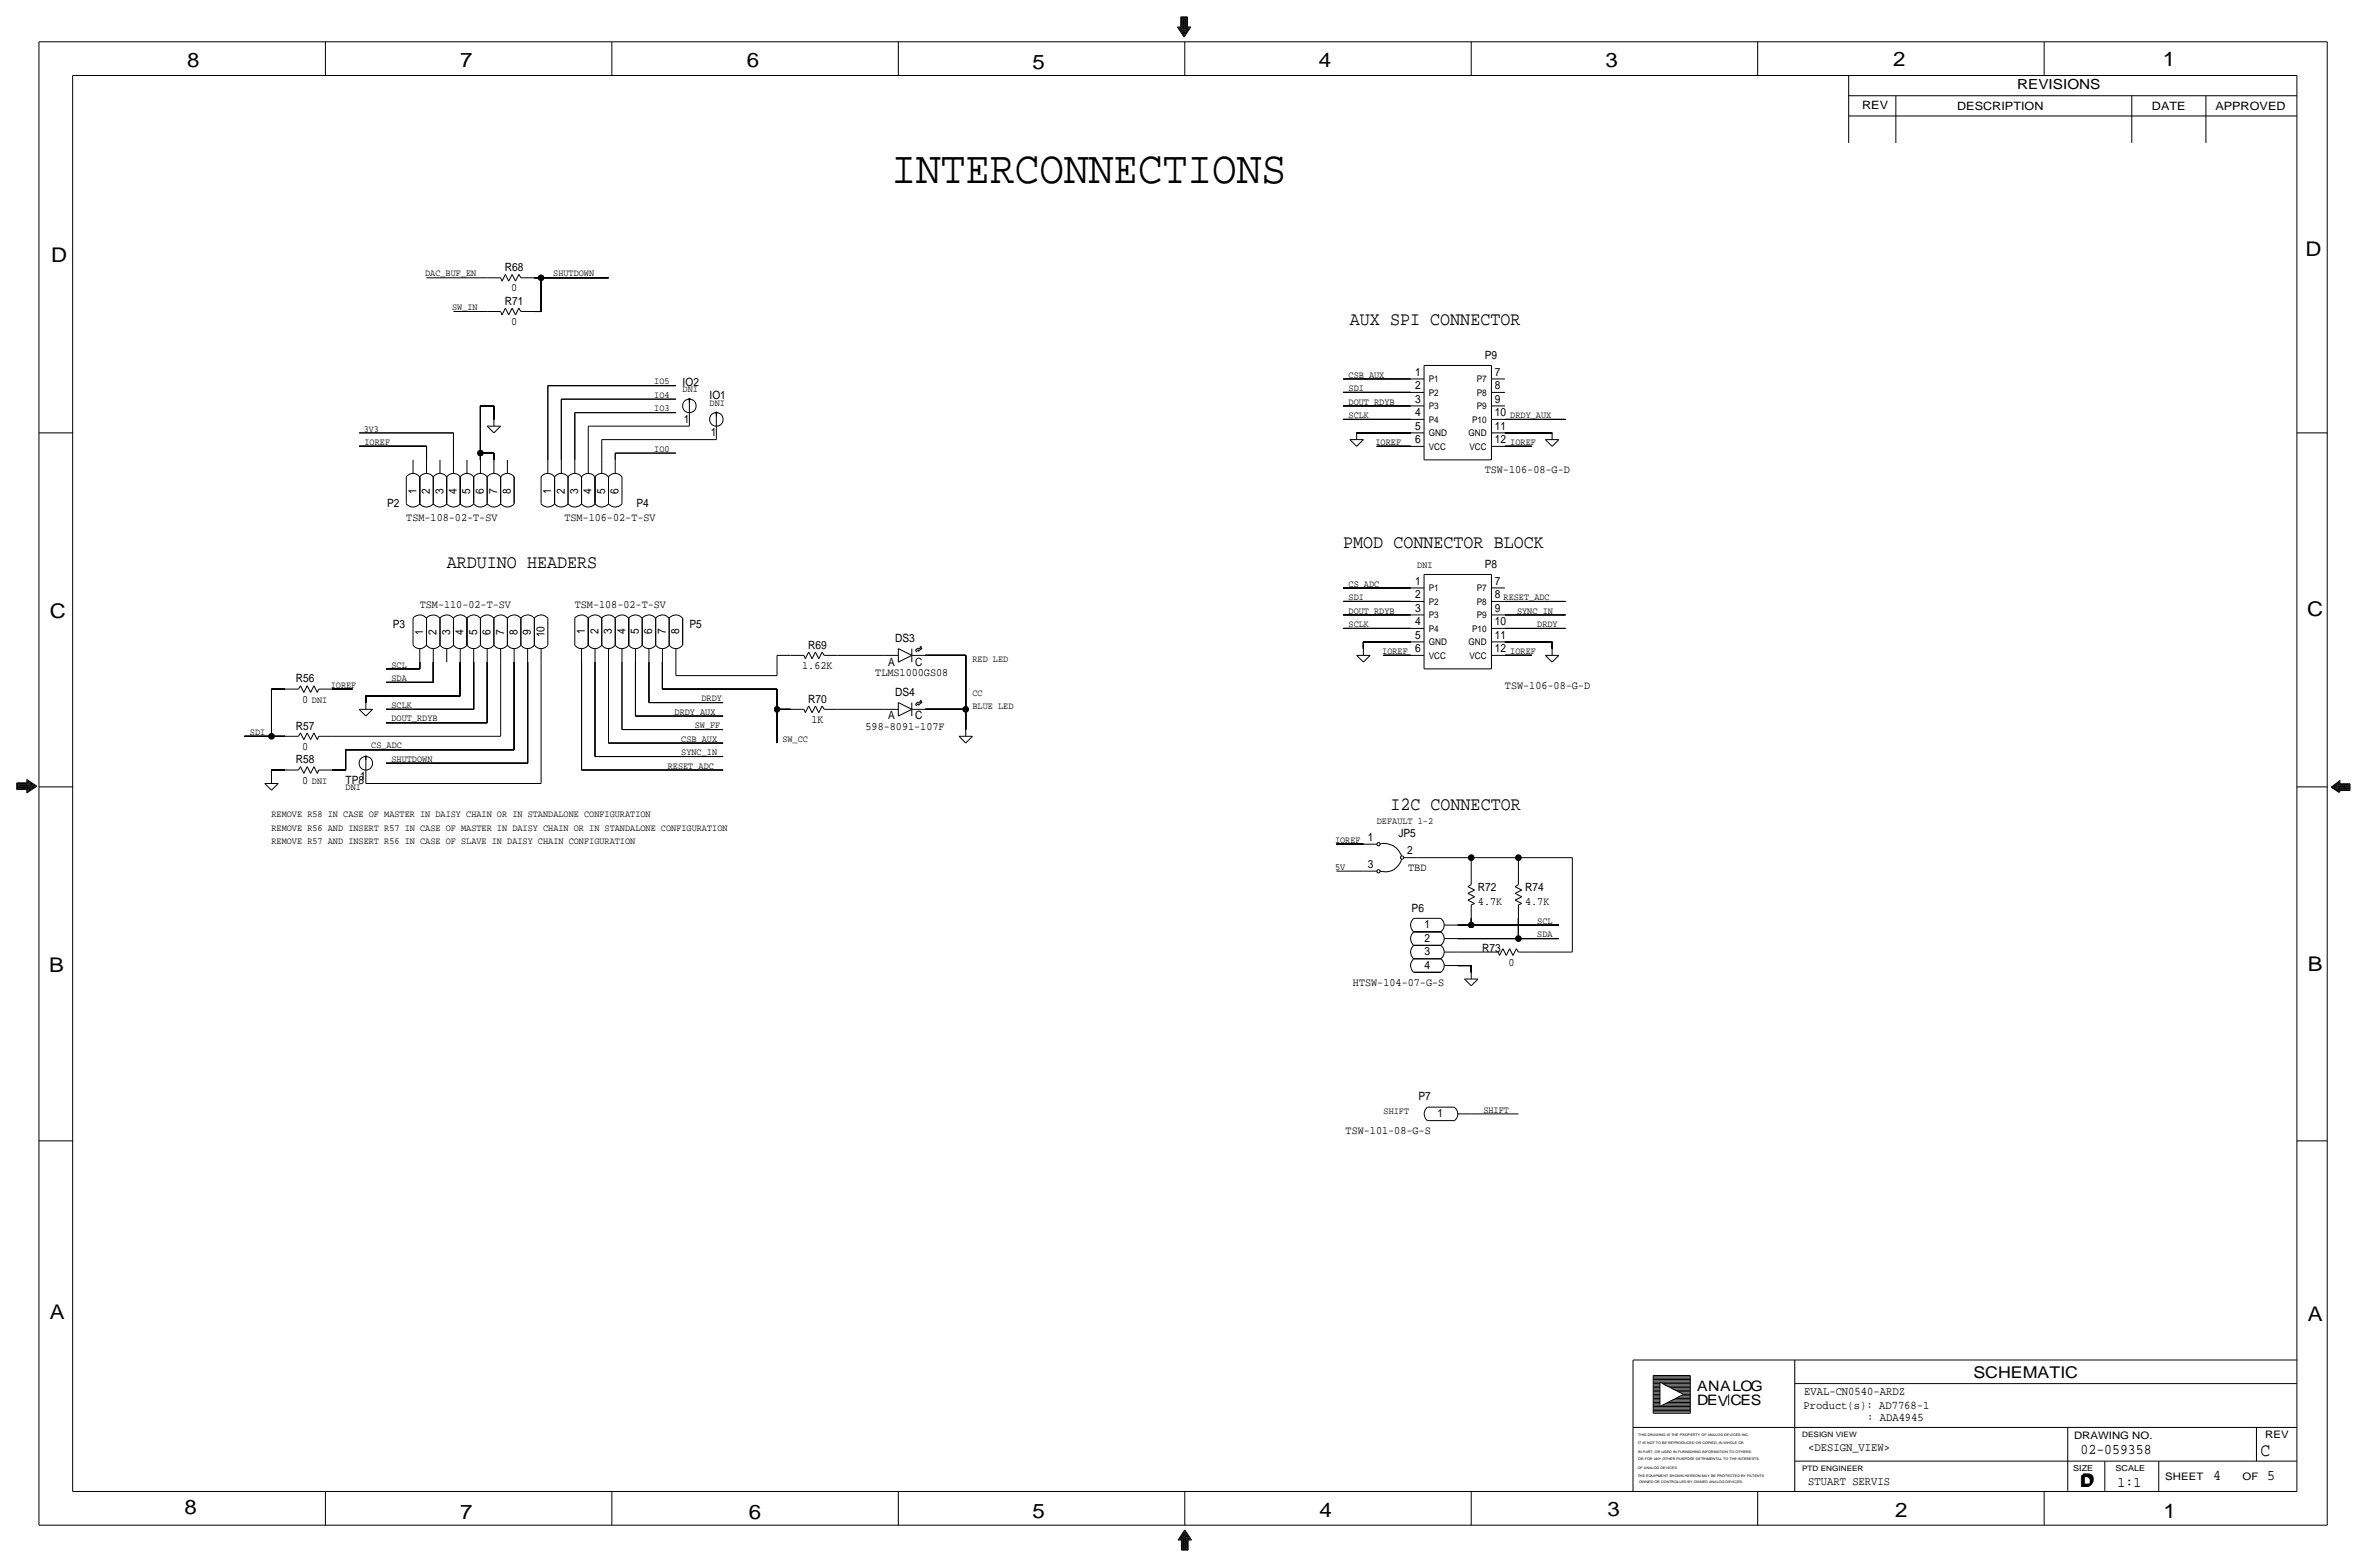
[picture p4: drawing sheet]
<svg xmlns="http://www.w3.org/2000/svg" width="892mm" height="590mm" viewBox="0 0 892 590" stroke-linecap="round" stroke-linejoin="round" font-family="sans-serif">
<defs><g id="words">
<text font-size="17.4" x="336" y="69.1">INTERCONNECTIONS</text>
<g font-size="7.6">
<text x="70.6" y="25.4">8</text>
<text x="173.4" y="25.4">7</text>
<text x="281.4" y="25.1">6</text>
<text x="389.1" y="26.2">5</text>
<text x="497" y="25.4">4</text>
<text x="605" y="25.1">3</text>
<text x="713.4" y="24.9">2</text>
<text x="815" y="24.9">1</text>
<text x="19.3" y="98.8">D</text>
<text x="868.9" y="96.5">D</text>
<text x="18.7" y="232.7">C</text>
<text x="869.4" y="232.2">C</text>
<text x="869.6" y="365.8">B</text>
<text x="18.5" y="366">B</text>
<text x="18.7" y="496.8">A</text>
<text x="869.6" y="497.6">A</text>
<text x="69.5" y="570.5">8</text>
<text x="173.4" y="572.3">7</text>
<text x="282.1" y="572.3">6</text>
<text x="389.1" y="571.8">5</text>
<text x="497.3" y="571.5">4</text>
<text x="605.7" y="571.2">3</text>
<text x="714.2" y="571.5">2</text>
<text x="815.3" y="572">1</text>
</g>
<g font-size="7.1">
<text x="508.7" y="122.4">AUX SPI CONNECTOR</text>
<text x="506.2" y="206.2">PMOD CONNECTOR BLOCK</text>
<text x="168.4" y="213.9">ARDUINO HEADERS</text>
<text x="524" y="305.3">I2C CONNECTOR</text>
</g>
<text font-size="7" x="851.9" y="548.4">C</text>
<g font-size="6.1">
<text x="743.7" y="518.9">SCHEMATIC</text>
<text x="783.8" y="560.3">D</text>
<text x="784.3" y="559.8">D</text>
</g>
<g font-size="5.6">
<text x="784" y="547.9">02-059358</text>
<text x="834.1" y="557.5">4</text>
<text x="854.4" y="557.5">5</text>
<text x="798" y="560.1">1:1</text>
</g>
<g font-size="5.4">
<text x="639.5" y="524.2">ANALOG</text>
<text x="639.5" y="529.3">DEVCES</text>
</g>
<text font-size="5.2" x="760.2" y="33.5">REVISIONS</text>
<g font-size="4.4">
<text x="679.9" y="525.5">EVAL-CN0540-ARDZ</text>
<text x="679.7" y="530.9">Product(s): AD7768-1</text>
<text x="703.6" y="535.2">: ADA4945</text>
<text x="681.4" y="546.6">&lt;DESIGN_VIEW&gt;</text>
<text x="681.4" y="559.3">STUART SERVIS</text>
</g>
<g font-size="4.3">
<text x="701.8" y="41.1">REV</text>
<text x="737.6" y="41.4">DESCRIPTION</text>
<text x="811" y="41.4">DATE</text>
<text x="834.8" y="41.4">APPROVED</text>
<text x="190.2" y="102.1">R68</text>
<text x="192.6" y="109.7">0</text>
<text x="190.2" y="114.8">R71</text>
<text x="192.6" y="122.4">0</text>
<text x="559.5" y="135.1">P9</text>
<text x="533.3" y="141.5">1</text>
<text x="563.3" y="141.5">7</text>
<text x="257.3" y="145.3">IO2</text>
<text x="533.3" y="146.6">2</text>
<text x="563.3" y="146.6">8</text>
<text x="267.4" y="150.4">IO1</text>
<text x="533.3" y="151.6">3</text>
<text x="563.3" y="151.6">9</text>
<text x="257.7" y="159.3">1</text>
<text x="533.3" y="156.7">4</text>
<text x="533.3" y="161.8">5</text>
<text x="563.3" y="156.7">10</text>
<text x="563.3" y="161.8">11</text>
<text x="267.8" y="164.3">1</text>
<text x="533.3" y="166.9">6</text>
<text x="563.3" y="166.9">12</text>
<text x="559.5" y="178.3">TSW-106-08-G-D</text>
<text x="156.9" y="186" transform="rotate(-90 156.9 186)">1</text>
<text x="162" y="186" transform="rotate(-90 162 186)">2</text>
<text x="167.1" y="186" transform="rotate(-90 167.1 186)">3</text>
<text x="172.2" y="186" transform="rotate(-90 172.2 186)">4</text>
<text x="177.2" y="186" transform="rotate(-90 177.2 186)">5</text>
<text x="182.3" y="186" transform="rotate(-90 182.3 186)">6</text>
<text x="187.4" y="186" transform="rotate(-90 187.4 186)">7</text>
<text x="192.5" y="186" transform="rotate(-90 192.5 186)">8</text>
<text x="207.7" y="186" transform="rotate(-90 207.7 186)">1</text>
<text x="212.8" y="186" transform="rotate(-90 212.8 186)">2</text>
<text x="217.9" y="186" transform="rotate(-90 217.9 186)">3</text>
<text x="223" y="186" transform="rotate(-90 223 186)">4</text>
<text x="228" y="186" transform="rotate(-90 228 186)">5</text>
<text x="233.1" y="186" transform="rotate(-90 233.1 186)">6</text>
<text x="145.9" y="191">P2</text>
<text x="239.9" y="191">P4</text>
<text x="153.1" y="196.1">TSM-108-02-T-SV</text>
<text x="212.7" y="196.1">TSM-106-02-T-SV</text>
<text x="559.5" y="213.9">P8</text>
<text x="533.3" y="220.2">1</text>
<text x="563.3" y="220.2">7</text>
<text x="533.3" y="225.3">2</text>
<text x="563.3" y="225.3">8</text>
<text x="158.2" y="229.1">TSM-110-02-T-SV</text>
<text x="216.6" y="229.1">TSM-108-02-T-SV</text>
<text x="533.3" y="230.4">3</text>
<text x="563.3" y="230.4">9</text>
<text x="148" y="236.7">P3</text>
<text x="159.5" y="239.1" transform="rotate(-90 159.5 239.1)">1</text>
<text x="164.5" y="239.1" transform="rotate(-90 164.5 239.1)">2</text>
<text x="169.6" y="239.1" transform="rotate(-90 169.6 239.1)">3</text>
<text x="174.7" y="239.1" transform="rotate(-90 174.7 239.1)">4</text>
<text x="179.8" y="239.1" transform="rotate(-90 179.8 239.1)">5</text>
<text x="184.9" y="239.1" transform="rotate(-90 184.9 239.1)">6</text>
<text x="189.9" y="239.1" transform="rotate(-90 189.9 239.1)">7</text>
<text x="195" y="239.1" transform="rotate(-90 195 239.1)">8</text>
<text x="200.1" y="239.1" transform="rotate(-90 200.1 239.1)">9</text>
<text x="220.4" y="238.8" transform="rotate(-90 220.4 238.8)">1</text>
<text x="225.5" y="238.8" transform="rotate(-90 225.5 238.8)">2</text>
<text x="230.6" y="238.8" transform="rotate(-90 230.6 238.8)">3</text>
<text x="235.7" y="238.8" transform="rotate(-90 235.7 238.8)">4</text>
<text x="240.7" y="238.8" transform="rotate(-90 240.7 238.8)">5</text>
<text x="245.8" y="238.8" transform="rotate(-90 245.8 238.8)">6</text>
<text x="250.9" y="238.8" transform="rotate(-90 250.9 238.8)">7</text>
<text x="256" y="238.8" transform="rotate(-90 256 238.8)">8</text>
<text x="259.8" y="236.7">P5</text>
<text x="533.3" y="235.5">4</text>
<text x="563.3" y="235.5">10</text>
<text x="205.2" y="240.1" transform="rotate(-90 205.2 240.1)">10</text>
<text x="304.5" y="244.3">R69</text>
<text x="337.4" y="241.8">DS3</text>
<text x="533.3" y="245.6">6</text>
<text x="533.3" y="240.5">5</text>
<text x="563.3" y="245.6">12</text>
<text x="563.3" y="240.5">11</text>
<text x="302.3" y="252">1.62K</text>
<text x="334.7" y="250.7">A</text>
<text x="344.9" y="250.7">C</text>
<text x="111.5" y="257">R56</text>
<text x="329.9" y="254.5">TLMS1000GS08</text>
<text x="337.4" y="262.1">DS4</text>
<text x="567.1" y="259.6">TSW-106-08-G-D</text>
<text x="113.9" y="264.7">0</text>
<text x="304.5" y="264.7">R70</text>
<text x="111.5" y="274.8">R57</text>
<text x="305.8" y="272.3">1K</text>
<text x="326.2" y="274.8">598-8091-107F</text>
<text x="334.7" y="271">A</text>
<text x="344.9" y="271">C</text>
<text x="111.5" y="287.5">R58</text>
<text x="113.9" y="282.4">0</text>
<text x="135.7" y="293.9">1</text>
<text x="113.9" y="295.1">0</text>
<text x="130.3" y="295.1">TP8</text>
<text x="515.5" y="316.7">1</text>
<text x="527" y="315.5">JP5</text>
<text x="530.3" y="321.8">2</text>
<text x="515.5" y="326.9">3</text>
<text x="530.7" y="328.2">TBD</text>
<text x="557" y="335.8">R72</text>
<text x="574.8" y="335.8">R74</text>
<text x="557" y="340.9">4.7K</text>
<text x="574.8" y="340.9">4.7K</text>
<text x="532" y="343.4">P6</text>
<text x="536.9" y="349.8">1</text>
<text x="536.9" y="359.9">3</text>
<text x="536.9" y="354.8">2</text>
<text x="558.5" y="358.6">R73</text>
<text x="536.9" y="365">4</text>
<text x="568.5" y="363.7">0</text>
<text x="509.9" y="371.3">HTSW-104-07-G-S</text>
<text x="534.5" y="414.5">P7</text>
<text x="541.7" y="420.9">1</text>
<text x="507.1" y="427.2">TSW-101-08-G-S</text>
</g>
<g font-size="3.9">
<text x="781.6" y="542.1">DRAWING NO.</text>
<text x="853.6" y="541.8">REV</text>
<text x="816" y="557.4">SHEET</text>
<text x="845.1" y="557.5">OF</text>
</g>
<g font-size="3.6">
<text x="160.2" y="104.1">DAC_BUF_EN</text>
<text x="208.5" y="104.1">SHUTDOWN</text>
<text x="170.4" y="116.8">SW_IN</text>
<text x="508.2" y="142.2">CSB_AUX</text>
<text x="246.6" y="149.9">IO4</text>
<text x="246.6" y="144.8">IO5</text>
<text x="257.3" y="147.8">DNI</text>
<text x="508.2" y="147.3">SDI</text>
<text x="246.6" y="154.9">IO3</text>
<text x="267.4" y="152.9">DNI</text>
<text x="508.2" y="152.4">DOUT_RDYB</text>
<text x="508.2" y="157.5">SCLK</text>
<text x="569.2" y="157.5">DRDY_AUX</text>
<text x="137.4" y="167.6">IOREF</text>
<text x="518.4" y="167.6">IOREF</text>
<text x="569.2" y="167.6">IOREF</text>
<text x="246.6" y="170.2">IO0</text>
<text x="534.1" y="213.9">DNI</text>
<text x="508.2" y="221">CS_ADC</text>
<text x="508.2" y="226.1">SDI</text>
<text x="566.6" y="226.1">RESET_ADC</text>
<text x="508.2" y="231.1">DOUT_RDYB</text>
<text x="571.7" y="231.1">SYNC_IN</text>
<text x="508.2" y="236.2">SCLK</text>
<text x="579.3" y="236.2">DRDY</text>
<text x="147.5" y="251.5">SCL</text>
<text x="366.5" y="249.4">RED LED</text>
<text x="520.9" y="246.4">IOREF</text>
<text x="569.2" y="246.4">IOREF</text>
<text x="147.5" y="256.5">SDA</text>
<text x="124.7" y="259.1">IOREF</text>
<text x="366.5" y="262.1">CC</text>
<text x="117.6" y="264.7">DNI</text>
<text x="147.5" y="266.7">SCLK</text>
<text x="254.2" y="269.2">DRDY_AUX</text>
<text x="264.4" y="264.2">DRDY</text>
<text x="366.5" y="267.2">BLUE LED</text>
<text x="147.5" y="271.8">DOUT_RDYB</text>
<text x="261.8" y="274.3">SW_FF</text>
<text x="94.2" y="276.9">SDI</text>
<text x="139.9" y="281.9">CS_ADC</text>
<text x="256.7" y="279.4">CSB_AUX</text>
<text x="294.8" y="279.4">SW_CC</text>
<text x="147.5" y="287">SHUTDOWN</text>
<text x="256.7" y="284.5">SYNC_IN</text>
<text x="251.7" y="289.6">RESET_ADC</text>
<text x="117.6" y="295.1">DNI</text>
<text x="130.3" y="297.7">DNI</text>
<text x="102.3" y="307.8">REMOVE R58 IN CASE OF MASTER IN DAISY CHAIN OR IN STANDALONE CONFIGURATION</text>
<text x="518.9" y="310.4">DEFAULT 1-2</text>
<text x="102.3" y="312.9">REMOVE R56 AND INSERT R57 IN CASE OF MASTER IN DAISY CHAIN OR IN STANDALONE CONFIGURATION</text>
<text x="503.1" y="317.5">IOREF</text>
<text x="102.3" y="318">REMOVE R57 AND INSERT R56 IN CASE OF SLAVE IN DAISY CHAIN CONFIGURATION</text>
<text x="503.1" y="327.7">5V</text>
<text x="579.3" y="348">SCL</text>
<text x="579.3" y="353.1">SDA</text>
<text x="521.4" y="419.6">SHIFT</text>
<text x="559" y="419.1">SHIFT</text>
</g>
<g font-size="3.5">
<text x="538.4" y="149.1">P2</text>
<text x="538.4" y="144">P1</text>
<text x="556.5" y="149.1">P8</text>
<text x="556.5" y="144">P7</text>
<text x="538.4" y="154.2">P3</text>
<text x="556.5" y="154.2">P9</text>
<text x="538.4" y="159.3">P4</text>
<text x="554.8" y="159.3">P10</text>
<text x="137.1" y="162.6">3V3</text>
<text x="538.4" y="164.3">GND</text>
<text x="553.4" y="164.3">GND</text>
<text x="538.4" y="169.4">VCC</text>
<text x="553.8" y="169.4">VCC</text>
<text x="538.4" y="227.8">P2</text>
<text x="538.4" y="222.8">P1</text>
<text x="556.5" y="227.8">P8</text>
<text x="556.5" y="222.8">P7</text>
<text x="538.4" y="232.9">P3</text>
<text x="556.5" y="232.9">P9</text>
<text x="538.4" y="238">P4</text>
<text x="554.8" y="238">P10</text>
<text x="538.4" y="243.1">GND</text>
<text x="553.4" y="243.1">GND</text>
<text x="538.4" y="248.2">VCC</text>
<text x="553.8" y="248.2">VCC</text>
</g>
<g font-size="3.1">
<text x="781.3" y="554">SIZE</text>
<text x="797.3" y="554">SCALE</text>
</g>
<g font-size="2.8">
<text x="679.1" y="541.3">DESIGN VIEW</text>
<text x="679.1" y="554">PTD ENGINEER</text>
</g>
<g font-size="1.3">
<text x="617.3" y="541.1">THIS DRAWING IS THE PROPERTY OF ANALOG DEVICES INC.</text>
<text x="617.3" y="543.9">IT IS NOT TO BE REPRODUCED OR COPIED, IN WHOLE OR</text>
<text x="617.3" y="547.2">IN PART, OR USED IN FURNISHING INFORMATION TO OTHERS,</text>
<text x="617.3" y="550">OR FOR ANY OTHER PURPOSE DETRIMENTAL TO THE INTERESTS</text>
<text x="617.2" y="556.3">THE EQUIPMENT SHOWN HEREON MAY BE PROTECTED BY PATENTS</text>
<text x="617.2" y="553.2">OF ANALOG DEVICES.</text>
<text x="617.7" y="558.8">OWNED OR CONTROLLED BY OWNED ANALOG DEVICES.</text>
</g>
</g></defs>
<!-- layer: Nets -->
<g fill="none" stroke="#000" stroke-width=".38">
<path d="M160.7 104.6h22.9zM170.9 117.3h12.7zM201.4 117.3h2.5zM201.4 104.6h2.5zM203.9 104.6h25.4zM203.9 104.6v12.7zM181.1 152.9h5zM181.1 152.9v17.8zM186.1 152.9v5.1zM206.5 145.3v27.9zM206.5 145.3h48.2zM211.5 150.4v22.8z"/>
<path d="M211.5 150.4h43.2zM216.6 155.4v17.8zM216.6 155.4h38.1zM506.2 142.7h25.4zM506.2 158h25.4zM506.2 152.9h25.4zM506.2 147.8h25.4zM567.1 158h22.9zM135.3 168.1h25.4zM135.3 163.1h35.6zM160.7 168.1v5.1zM170.9 163.1v10.1z"/>
<path d="M181.1 170.7v2.5zM181.1 170.7h5zM186.1 170.7v2.5zM221.7 160.5v12.7zM221.7 160.5h38.1zM226.8 165.6v7.6zM226.8 165.6h43.2zM231.9 170.7v2.5zM231.9 170.7h22.8zM511.3 163.1h20.3zM518.9 168.1h12.7zM567.1 163.1h17.8z"/>
<path d="M567.1 168.1h10.2zM506.2 236.7h25.4zM506.2 231.6h25.4zM506.2 221.5h25.4zM506.2 226.6h25.4zM567.1 236.7h22.9zM567.1 231.6h22.9zM567.1 226.6h22.9zM102.3 259.6h5.1zM102.3 259.6v17.8zM125.2 259.6h7.6zM145.5 257h17.8z"/>
<path d="M145.5 252h12.7zM158.2 249.4v2.6zM163.3 249.4v7.6zM173.4 249.4v12.7zM178.5 249.4v17.8zM183.6 249.4v22.9zM188.7 249.4v28zM193.8 249.4v33zM198.8 249.4v38.1zM203.9 249.4v45.7zM219.2 249.4v40.7zM224.2 249.4v35.6z"/>
<path d="M229.3 249.4v30.5zM234.4 249.4v25.4zM239.5 249.4v20.3zM244.6 249.4v15.3zM249.6 249.4v10.2zM249.6 259.6h43.2zM254.7 249.4v5.1zM254.7 254.5h38.1zM292.8 246.9v7.6zM292.8 246.9h5.1zM292.8 259.6v7.6zM315.7 246.9h17.8z"/>
<path d="M348.7 246.9h15.2zM363.9 246.9v20.3zM513.8 241.8v2.5zM513.8 241.8h17.8zM521.4 246.9h10.2zM567.1 241.8h17.8zM567.1 246.9h10.2zM584.9 241.8v2.5zM92.2 277.4h10.1zM102.3 277.4h5.1zM125.2 277.4h63.5zM137.9 262.1v2.6z"/>
<path d="M137.9 262.1h35.5zM145.5 267.2h33zM145.5 272.3h38.1zM229.3 279.9h43.2zM234.4 274.8h38.1zM239.5 269.7h33zM244.6 264.7h27.9zM292.8 267.2h5.1zM292.8 267.2v12.7zM315.7 267.2h17.8zM348.7 267.2h15.2zM363.9 267.2v7.6z"/>
<path d="M102.3 290.1v2.5zM102.3 290.1h5.1zM125.2 290.1h5.1zM130.3 282.4h63.5zM130.3 282.4v7.7zM137.9 295.1h66zM145.5 287.5h53.3zM219.2 290.1h53.3zM224.2 285h48.3zM503.6 318h10.2zM503.6 328.2h10.2zM534.1 323.1h20.3z"/>
<path d="M554.4 323.1v5.1zM554.4 323.1h17.8zM572.2 323.1v5.1zM572.2 323.1h20.3zM592.5 323.1v35.5zM549.4 358.6h10.1zM549.4 353.6h22.8zM549.4 348.5h5zM554.4 345.9v2.6zM554.4 348.5h33.1zM572.2 345.9v7.7zM572.2 353.6h15.3z"/>
<path d="M577.3 358.6h15.2zM549.4 363.7h5zM554.4 363.7v2.6zM554.4 419.6h17.8z"/>
</g>
<g fill="#000" stroke="#000" stroke-width=".38">
<circle cx="203.9" cy="104.6" r="1.07"/>
<circle cx="181.1" cy="170.7" r="1.07"/>
<circle cx="102.3" cy="277.4" r="1.07"/>
<circle cx="292.8" cy="267.2" r="1.07"/>
<circle cx="363.9" cy="267.2" r="1.07"/>
<circle cx="554.4" cy="323.1" r="1.07"/>
<circle cx="572.2" cy="323.1" r="1.07"/>
<circle cx="554.4" cy="348.5" r="1.07"/>
<circle cx="572.2" cy="353.6" r="1.07"/>
</g>
<!-- layer: Components -->
<g fill="none" stroke="#000" stroke-width=".38">
<path d="M183.6 117.3h5.1zM183.6 104.6h5.1zM188.7 117.3l.5 1.3zM188.7 104.6l.5 1.3zM190.4 116.1l1.3 2.5zM190.4 116.1l-1.2 2.5zM190.4 103.4l1.3 2.5zM190.4 103.4l-1.2 2.5zM193 116.1l1.3 2.5zM193 116.1l-1.3 2.5zM193 103.4l1.3 2.5zM193 103.4l-1.3 2.5z"/>
<path d="M195.5 116.1l.8 1.2zM195.5 116.1l-1.2 2.5zM195.5 103.4l.8 1.2zM195.5 103.4l-1.2 2.5zM196.3 117.3h5.1zM196.3 104.6h5.1zM536.7 137.7h25.4zM536.7 137.7v35.5zM562.1 137.7v35.5zM186.1 158v2.5zM259.8 150.4v10.1zM259.8 150.4v1.3z"/>
<path d="M270 155.4v10.2zM270 155.4v1.4zM531.6 158h5.1zM531.6 152.9h5.1zM531.6 147.8h5.1zM531.6 142.7h5.1zM562.1 158h5zM562.1 152.9h5zM562.1 147.8h5zM562.1 142.7h5zM153.1 179.6v10.1zM153.1 179.6a3.1 3.1 0 0 1 5.1 0 3.1 3.1 0 0 1 5 0"/>
<path d="M155.7 173.2v5.1zM158.2 179.6v10.1zM160.7 173.2v5.1zM163.3 179.6v10.1zM163.3 179.6a3.1 3.1 0 0 1 5 0M165.8 173.2v5.1zM168.4 179.6v10.1zM168.4 179.6a3.1 3.1 0 0 1 5 0M170.9 173.2v5.1zM173.4 179.6v10.1zM173.4 179.6a3.1 3.1 0 0 1 5.1 0M176 173.2v5.1z"/>
<path d="M178.5 179.6v10.1zM178.5 179.6a3.1 3.1 0 0 1 5 0M181.1 173.2v5.1zM183.6 160.5l2.5 2.6zM183.6 160.5h5.1zM183.6 179.6v10.1zM183.6 179.6a3.1 3.1 0 0 1 5 0M186.1 163.1l2.6-2.6zM186.1 173.2v5.1zM188.7 179.6v10.1zM188.7 179.6a3.1 3.1 0 0 1 5 0M191.2 173.2v5.1z"/>
<path d="M193.8 179.6v10.1zM203.9 179.6v10.1zM203.9 179.6a3.1 3.1 0 0 1 5.1 0 3.1 3.1 0 0 1 5.1 0 3.1 3.1 0 0 1 5.1 0 3.1 3.1 0 0 1 5 0 3.1 3.1 0 0 1 5.1 0M206.5 173.2v5.1zM209 179.6v10.1zM211.5 173.2v5.1zM214.1 179.6v10.1zM216.6 173.2v5.1zM219.2 179.6v10.1zM221.7 173.2v5.1zM224.2 179.6v10.1zM226.8 173.2v5.1z"/>
<path d="M229.3 179.6v10.1zM229.3 179.6a3.1 3.1 0 0 1 5 0M231.9 173.2v5.1zM234.4 179.6v10.1zM508.7 165.6l2.6 2.5zM508.7 165.6h5.1zM511.3 168.1l2.5-2.5zM511.3 163.1v2.5zM531.6 168.1h5.1zM531.6 163.1h5.1zM536.7 173.2h25.4zM562.1 168.1h5z"/>
<path d="M562.1 163.1h5zM582.4 165.6l2.5 2.5zM582.4 165.6h5.1zM584.9 163.1v2.5zM587.5 165.6l-2.6 2.5zM153.1 189.8a3.3 3.3 0 0 0 5 0 3.3 3.3 0 0 0 5.2 0M163.2 189.8a3.3 3.3 0 0 0 5.2 0M168.3 189.8a3.3 3.3 0 0 0 5.1 0M173.4 189.8a3.3 3.3 0 0 0 5.1 0M178.5 189.8a3.3 3.3 0 0 0 5.1 0M183.5 189.8a3.3 3.3 0 0 0 5.2 0M188.6 189.8a3.3 3.3 0 0 0 5.2 0"/>
<path d="M203.9 189.8a3.3 3.3 0 0 0 5 0 3.3 3.3 0 0 0 5.1 0 3.3 3.3 0 0 0 5.1 0 3.3 3.3 0 0 0 5.1 0 3.3 3.3 0 0 0 5.1 0M229.3 189.8a3.3 3.3 0 0 0 5.1 0M536.7 216.4h25.4zM536.7 216.4v35.6zM562.1 216.4v35.6zM155.6 232.9a3.2 3.2 0 0 1 5.1 0M155.7 232.9v10.2zM160.6 232.9a3.4 3.4 0 0 1 5.2 0M160.7 232.9v10.2zM165.8 232.9a3.2 3.2 0 0 1 5.1 0M165.8 232.9v10.2zM170.8 232.9a3.2 3.2 0 0 1 5.2 0"/>
<path d="M170.9 232.9v10.2zM175.9 232.9a3.2 3.2 0 0 1 5.2 0M176 232.9v10.2zM181 232.9a3.2 3.2 0 0 1 5.1 0M181.1 232.9v10.2zM186.1 232.9a3.2 3.2 0 0 1 5.1 0M186.1 232.9v10.2zM191.2 232.9a3.2 3.2 0 0 1 5.1 0M191.2 232.9v10.2zM196.2 232.9a3.2 3.2 0 0 1 5.1 0 3.2 3.2 0 0 1 5.2 0M196.3 232.9v10.2zM201.4 232.9v10.2z"/>
<path d="M206.5 232.9v10.2zM216.6 232.9a3.2 3.2 0 0 1 5 0 3.2 3.2 0 0 1 5.2 0M216.6 232.9v10.2zM221.7 232.9v10.2zM226.7 232.9a3.2 3.2 0 0 1 5.2 0M226.8 232.9v10.2zM231.8 232.9a3.2 3.2 0 0 1 5.1 0M231.9 232.9v10.2zM236.9 232.9a3.2 3.2 0 0 1 5.1 0M236.9 232.9v10.2zM242 232.9a3.2 3.2 0 0 1 5.1 0M242 232.9v10.2z"/>
<path d="M247 232.9a3.2 3.2 0 0 1 5.2 0M247.1 232.9v10.2zM252.1 232.9a3.2 3.2 0 0 1 5.2 0M252.2 232.9v10.2zM257.3 232.9v10.2zM531.6 236.7h5.1zM531.6 231.6h5.1zM531.6 226.6h5.1zM531.6 221.5h5.1zM562.1 236.7h5zM562.1 231.6h5zM562.1 226.6h5z"/>
<path d="M562.1 221.5h5zM107.4 259.6h5.1zM113.2 258.3l-.7 1.3zM113.2 258.3l1.3 2.6zM115.8 258.3l-1.3 2.6zM115.8 258.3l1.2 2.6zM118.3 258.3l-1.3 2.6zM118.3 258.3l1.3 2.6zM120.1 259.6h5.1zM120.1 259.6l-.5 1.3zM155.7 243.1a3.2 3.2 0 0 0 5 0 3.1 3.1 0 0 0 5.1 0M158.2 244.3v5.1z"/>
<path d="M163.3 244.3v5.1zM165.8 243.1a3.1 3.1 0 0 0 5 0M168.4 244.3v5.1zM170.9 243.1a3.1 3.1 0 0 0 5 0M173.4 244.3v5.1zM176 243.1a3.1 3.1 0 0 0 5 0M178.5 244.3v5.1zM181.1 243.1a3.1 3.1 0 0 0 5 0M183.6 244.3v5.1zM186.1 243.1a3.1 3.1 0 0 0 5.1 0M188.7 244.3v5.1zM191.2 243.1a3.1 3.1 0 0 0 5 0"/>
<path d="M193.8 244.3v5.1zM196.3 243.1a3.2 3.2 0 0 0 5.1 0 3.1 3.1 0 0 0 5 0M198.8 244.3v5.1zM203.9 244.3v5.1zM216.6 243.1a3.2 3.2 0 0 0 5.1 0 3.1 3.1 0 0 0 5 0M219.2 244.3v5.1zM224.2 244.3v5.1zM226.8 243.1a3.1 3.1 0 0 0 5 0M229.3 244.3v5.1zM231.9 243.1a3.1 3.1 0 0 0 5 0M234.4 244.3v5.1zM236.9 243.1a3.1 3.1 0 0 0 5.1 0"/>
<path d="M239.5 244.3v5.1zM242 243.1a3.1 3.1 0 0 0 5 0M244.6 244.3v5.1zM247.1 243.1a3.1 3.1 0 0 0 5 0M249.6 244.3v5.1zM252.2 243.1a3.1 3.1 0 0 0 5 0M254.7 244.3v5.1zM297.9 246.9h5.1zM303 246.9l.5 1.3zM304.7 245.6l1.3 2.6zM304.7 245.6l-1.2 2.6zM307.3 245.6l1.3 2.6z"/>
<path d="M307.3 245.6l-1.3 2.6zM309.8 245.6l.8 1.3zM309.8 245.6l-1.2 2.6zM310.6 246.9h5.1zM333.5 246.9h5zM338.5 244.3l5.1 2.6zM338.5 244.3v5.1zM338.5 249.4l5.1-2.5zM343.6 246.9h5.1zM343.6 244.3v5.1zM345.9 244.1l-1 1zM345.9 244.1l.3 .5z"/>
<path d="M345.9 244.9l.3 .5zM345.9 244.9l-.8 .7zM346.2 245.4l1.2-1.3zM346.7 243.8l.5-.2zM346.9 244.3l.5-.2zM347.2 243.6l-1 1zM347.2 243.6l-.3 .5zM347.4 244.1l-.2 .5zM511.3 246.9l2.5 2.5zM511.3 246.9h5zM513.8 244.3v2.6zM516.3 246.9l-2.5 2.5z"/>
<path d="M531.6 246.9h5.1zM531.6 241.8h5.1zM536.7 252h25.4zM562.1 246.9h5zM562.1 241.8h5zM582.4 246.9l2.5 2.5zM582.4 246.9h5.1zM584.9 244.3v2.6zM587.5 246.9l-2.6 2.5zM107.4 277.4h5.1zM113.2 276.1l-.7 1.3zM113.2 276.1l1.3 2.5z"/>
<path d="M115.8 276.1l-1.3 2.5zM115.8 276.1l1.2 2.5zM118.3 276.1l-1.3 2.5zM118.3 276.1l1.3 2.5zM120.1 277.4h5.1zM120.1 277.4l-.5 1.2zM135.3 267.2l2.6 2.5zM135.3 267.2h5.1zM137.9 269.7l2.5-2.5zM137.9 264.7v2.5zM297.9 267.2h5.1zM303 267.2l.5 1.3z"/>
<path d="M304.7 265.9l1.3 2.6zM304.7 265.9l-1.2 2.6zM307.3 265.9l1.3 2.6zM307.3 265.9l-1.3 2.6zM309.8 265.9l.8 1.3zM309.8 265.9l-1.2 2.6zM310.6 267.2h5.1zM333.5 267.2h5zM338.5 264.7l5.1 2.5zM338.5 264.7v5zM338.5 269.7l5.1-2.5zM343.6 267.2h5.1z"/>
<path d="M343.6 264.7v5zM345.1 265.9l.8-.7zM345.9 264.4l-1 1zM345.9 264.4l.3 .5zM345.9 265.2l.3 .5zM346.7 264.2l.5-.3zM346.9 264.7l.5-.3zM347.2 263.9l-1 1zM347.2 263.9l-.3 .5zM347.4 264.4l-1.2 1.3zM347.4 264.4l-.2 .5zM361.4 277.4l2.5 2.5z"/>
<path d="M361.4 277.4h5.1zM363.9 279.9l2.6-2.5zM363.9 274.8v2.6zM99.8 295.1l2.5 2.6zM99.8 295.1h5.1zM102.3 297.7l2.6-2.6zM102.3 292.6v2.5zM107.4 290.1h5.1zM113.2 288.8l-.7 1.3zM113.2 288.8l1.3 2.5zM115.8 288.8l-1.3 2.5zM115.8 288.8l1.2 2.5z"/>
<path d="M118.3 288.8l-1.3 2.5zM118.3 288.8l1.3 2.5zM120.1 290.1h5.1zM120.1 290.1l-.5 1.2zM137.9 285v10.1zM137.9 285v1.3zM513.8 318h5.1zM520 317.9a7 7 0 0 1 8.2 4.5M513.8 328.2h5.1zM528.2 323.6a6.3 6.3 0 0 1-8.2 4.6M529 323.1h5.1zM553.2 334l1.2-.8z"/>
<path d="M553.2 334l2.5 1.3zM553.2 336.5l2.5-1.2zM553.2 336.5l2.5 1.3zM553.2 339.1l2.5-1.3zM553.2 339.1l2.5 1.3zM554.4 328.2v5zM570.9 334l1.3-.8zM570.9 334l2.6 1.3zM570.9 336.5l2.6-1.2zM570.9 336.5l2.6 1.3zM570.9 339.1l2.6-1.3zM570.9 339.1l2.6 1.3z"/>
<path d="M572.2 328.2v5zM532.8 345.9a3.3 3.3 0 0 0 0 5.1 3.3 3.3 0 0 0 0 5.1 3.3 3.3 0 0 0 0 5.1 3.3 3.3 0 0 0 0 5.1M532.8 351h10.2zM532.8 356.1h10.2zM532.8 345.9h10.2zM543 346a3.1 3.1 0 0 1 0 5.1 3.1 3.1 0 0 1 0 5 3.1 3.1 0 0 1 0 5.1 3.1 3.1 0 0 1 0 5.1M544.3 358.6h5.1zM544.3 353.6h5.1zM544.3 348.5h5.1zM554.4 340.9v5zM554.4 340.9l1.3-.5zM559.5 358.6h5.1z"/>
<path d="M564.6 358.6l.5 1.3zM566.4 357.4l1.2 2.5zM566.4 357.4l-1.3 2.5zM568.9 357.4l1.3 2.5zM568.9 357.4l-1.3 2.5zM571.4 357.4l.8 1.2zM571.4 357.4l-1.2 2.5zM572.2 358.6h5.1zM572.2 340.9v5zM572.2 340.9l1.3-.5zM532.8 366.3h10.2zM532.8 361.2h10.2z"/>
<path d="M544.3 363.7h5.1zM551.9 368.8l2.5 2.5zM551.9 368.8h5.1zM554.4 371.3l2.6-2.5zM554.4 366.3v2.5zM537.9 417.1h10.2zM537.9 417.1a3.3 3.3 0 0 0 0 5.1M548 417.2a3 3 0 0 1 0 5M549.4 419.6h5zM537.9 422.1h10.2z"/>
<circle cx="259.8" cy="152.9" r="2.56"/>
<circle cx="269.9" cy="158" r="2.56"/>
<circle cx="137.9" cy="287.5" r="2.56"/>
<circle cx="519.5" cy="318" r=".61"/>
<circle cx="519.5" cy="328.2" r=".61"/>
<circle cx="528.4" cy="323" r=".61"/>
</g>
<path d="M259.6 150.2h.4v.3h-.4zM269.8 155.3h.3v.3h-.3zM137.7 284.8h.4v.4h-.4z" fill="#000" stroke="#000" stroke-width=".38"/>
<!-- layer: Page Border and Title Block -->
<g fill="none" stroke="#000" stroke-width=".38">
<path d="M14.7 15.7v558.8zM14.7 15.7h862.3zM122.6 15.7v12.7zM230.6 15.7v12.7zM338.5 15.7v12.7zM443.7 10.2h1.3zM443.7 10.2l2.5 3.8zM444.2 10.4l2 3.1zM444.2 10.4h1zM444.7 10.7l1.5 2.3zM444.7 10.7h.8zM445 6.4v3.8z"/>
<path d="M445 6.4h2.5zM445.2 6.6v3.8zM445.2 6.6h2zM445.2 10.9h.5zM445.2 10.9l1 1.5zM445.5 6.9v3.8zM445.5 6.9h1.5zM445.7 11.2l.5 .7zM445.7 11.2h.3zM445.7 7.1v3.8zM445.7 7.1h1zM446 7.4v3.8z"/>
<path d="M446 7.4h.5zM446.2 7.6v4.1zM446.5 11.2h.2zM446.5 7.4v3.8zM446.5 15.7v12.7zM446.7 10.9h.5zM446.7 11.2l-.5 .7zM446.7 7.1v3.8zM447 10.7h.8zM447 6.9v3.8zM447.2 10.4h1.1zM447.2 6.6v3.8z"/>
<path d="M447.2 10.9l-1 1.5zM447.5 10.2h1.3zM447.5 6.4v3.8zM447.8 10.7l-1.6 2.3zM448.3 10.4l-2.1 3.1zM448.8 10.2l-2.6 3.8zM554.4 15.7v12.7zM662.4 15.7v12.7zM770.3 15.7v12.7zM877 15.7v558.8zM27.4 28.4h838.2zM27.4 28.4v533.4z"/>
<path d="M696.7 36.1h168.9zM696.7 28.4v25.4zM714.5 36.1v17.7zM803.4 36.1v17.7zM831.3 36.1v17.7zM865.6 28.4v533.4zM696.7 43.7h168.9zM14.7 163.1h12.7zM865.6 163.1h11.4zM6.3 294.9v2.5zM6.3 297.4h3.8zM6.3 294.9h3.8z"/>
<path d="M6.6 295.1v2.1zM6.6 295.1h3.8zM6.6 297.2h3.8zM6.8 295.4v1.5zM6.8 295.4h3.8zM6.8 296.9h3.8zM7.1 295.7v1zM7.1 295.7h3.8zM7.1 296.7h3.8zM7.3 295.9v.5zM7.3 295.9h3.8zM7.3 296.4h3.8z"/>
<path d="M7.6 296.2h4zM10.1 297.4v1.3zM10.1 298.7l3.8-2.5zM10.1 293.6l3.8 2.6zM10.1 293.6v1.3zM10.4 297.2v1zM10.4 298.2l3-2zM10.4 294.1v1zM10.4 294.1l3 2.1zM10.6 296.9v.8zM10.6 297.7l2.3-1.5zM10.6 294.6v.8z"/>
<path d="M10.6 294.6l2.3 1.6zM10.9 295.1v.6zM10.9 295.1l1.5 1.1zM10.9 296.7v.5zM10.9 297.2l1.5-1zM11.1 295.7v.2zM11.1 295.7l.8 .5zM11.1 296.4v.3zM11.1 296.7l.8-.5zM14.7 296.4h12.7zM865.6 296.4h11.4zM878.5 296.5l3-2z"/>
<path d="M878.5 296.5l3 2.1zM878.7 296.5l3.1 1.8zM878.7 296.5l3.1-2.5zM879 296.5l2.3-1.5zM879 296.5l2.3 1.5zM879.5 296.5l1.5-1zM879.5 296.5l1.5 1zM880 296.5l.8-.5zM880 296.5l.8 .5zM880.3 296.5h4zM880.8 296.3h3.8zM880.8 296.8h3.8z"/>
<path d="M880.8 296v.3zM880.8 296.8v.2zM881 296h3.8zM881 297h3.8zM881 295.5v.5zM881 297v.5zM881.3 295.8h3.8zM881.3 297.3h3.8zM881.3 295v.8zM881.3 297.3v.7zM881.5 295.5h3.8zM881.5 297.5h3.8z"/>
<path d="M881.5 294.5v1zM881.5 297.5v1.1zM881.8 297.8h3.8zM881.8 295.2h3.8zM881.8 297.8v.5zM881.8 294v1.2zM884.6 296.3v.5zM884.8 296v1zM885.1 295.8v1.5zM885.3 295.5v2zM885.6 295.2v2.6zM14.7 429.8h12.7z"/>
<path d="M865.6 429.8h11.4zM615.4 512.3v49.5zM615.4 512.3h250.2zM623 518.2h14zM623 518.7h14zM623 519.7h14zM623 519.2h14zM623 518.2v14.2zM637 518.2v14.2zM676.4 512.3v49.5zM615.4 537.7h250.2zM623 532.4h14z"/>
<path d="M623 531.9h14zM623 531.4h14zM623 530.4h14zM623 530.9h14zM623 526.3h2.6zM623 525.3h2.6zM623 527.3h2.6zM623 525.8h2.6zM623 528.3h2.6zM623 527.8h2.6zM623 528.8h2.6zM623 529.3h2.6z"/>
<path d="M623 526.8h2.6zM623 523.2h2.6zM623 524.8h2.6zM623 523.7h2.6zM623 522.7h2.6zM623 524.3h2.6zM623 521.7h2.6zM623 521.2h2.6zM623 522.2h2.6zM623 520.2h14zM623 529.8h14zM623 520.7h14z"/>
<path d="M625.6 529.8l8.8-4.5zM625.6 520.7l8.8 4.6zM625.6 520.7v9.1zM626.6 529.3h10.4zM626.6 521.2h10.4zM627.3 521.7h9.7zM627.6 528.8h9.4zM628.3 522.2h8.7zM628.6 528.3h8.4zM629.6 527.8h7.4zM629.6 522.7h7.4zM630.4 527.3h6.6z"/>
<path d="M630.4 523.2h6.6zM631.4 523.7h5.6zM631.4 526.8h5.6zM632.4 526.3h4.6zM632.4 524.3h4.6zM633.4 525.8h3.6zM633.4 524.8h3.6zM634.4 525.3h2.6zM651.5 525.3v4zM676.4 521.2h189.2zM779.2 537.7v23.9zM850.3 537.7v12.7z"/>
<path d="M676.4 550.4h189.2zM793.2 550.4v11.2zM813.5 550.4v11.4zM14.7 574.5h862.3zM27.4 561.8h838.2zM122.6 561.8v12.7zM230.6 561.8v12.7zM338.5 561.8v12.7zM444.4 579.9h1.1zM445 579.6h.7zM445.5 579.9v3.8zM445.5 579.4h.5z"/>
<path d="M445.7 579.6v3.8zM446 579.4v3.8zM446 579.1h.2zM446.2 579.1v3.8zM446.5 561.8v12.7zM446.5 576.8l-2.1 3.1zM446.5 576.3l-2.6 3.8zM446.5 577.3l-1.5 2.3zM446.5 576.3l2.5 3.8zM446.5 576.8l2 3.1zM446.5 577.3l1.5 2.3zM446.5 578.6v4.1z"/>
<path d="M446.5 578.4l-.5 .7zM446.5 578.4l.5 .7zM446.5 577.9l-1 1.5zM446.5 577.9l1 1.5zM446.7 579.1v3.8zM446.7 579.1h.3zM447 579.4v3.8zM447 579.4h.5zM447.2 579.6v3.8zM447.2 579.6h.8zM447.5 579.9v3.8zM447.5 579.9h1z"/>
<path d="M554.4 561.8v12.7zM662.4 561.8v12.7zM770.3 561.8v12.7zM443.9 580.1h1.3zM445.2 583.9h2.6zM445.2 580.1v3.8zM445.5 583.7h2zM445.7 583.4h1.5zM446 583.2h1zM446.2 582.9h.5zM447.8 580.1v3.8zM447.8 580.1h1.2z"/>
</g>
<use href="#words"/>
</svg>
